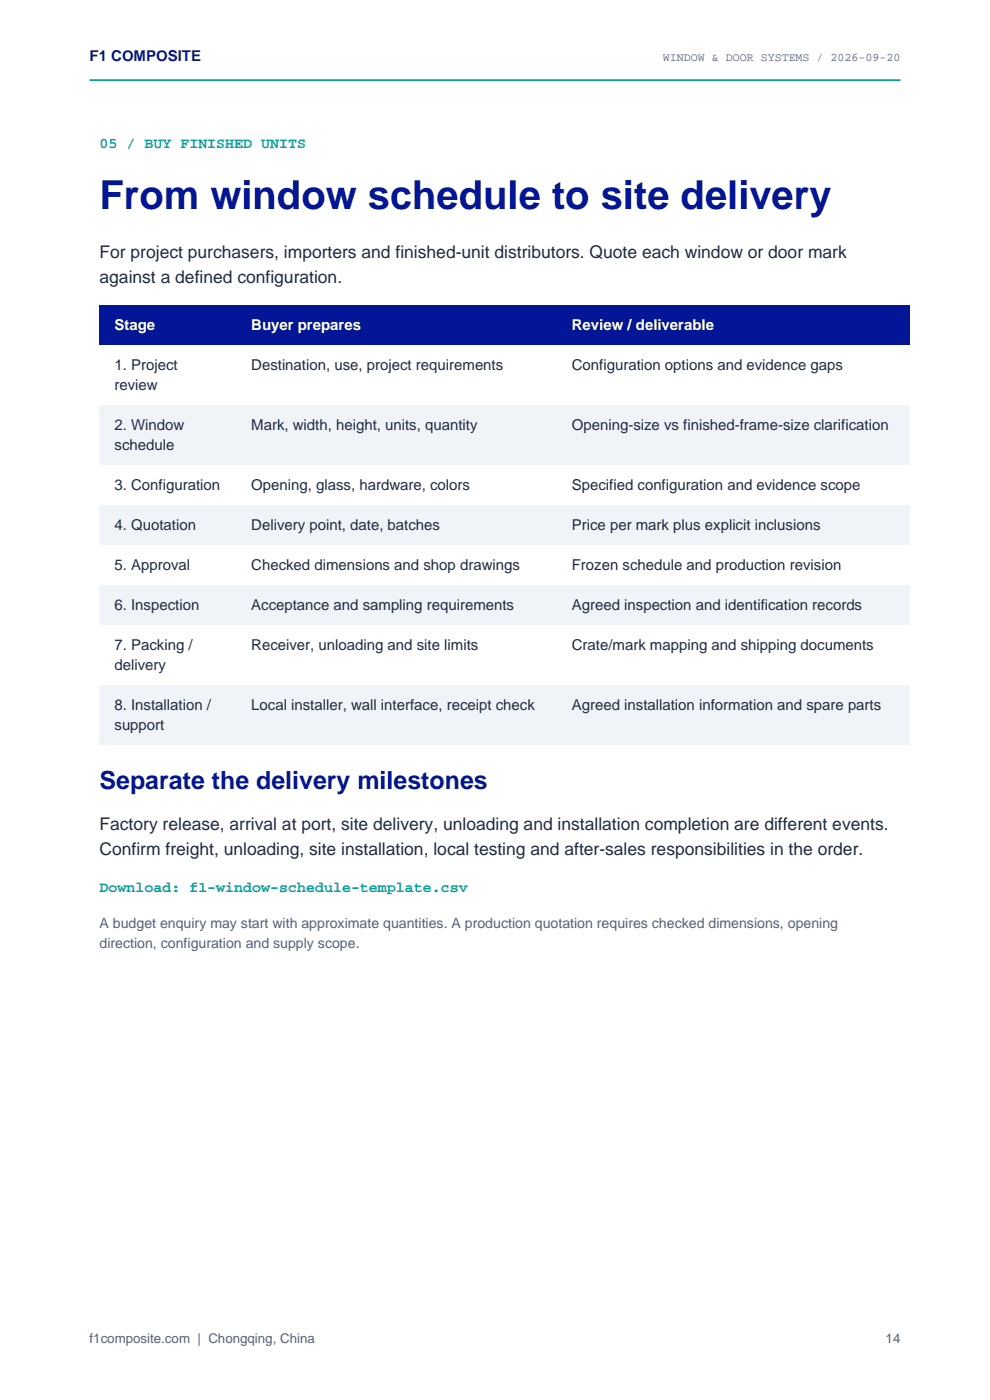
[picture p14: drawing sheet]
<svg xmlns="http://www.w3.org/2000/svg" width="210mm" height="297mm" viewBox="0 0 210 297" stroke-linecap="round" stroke-linejoin="round" font-family="sans-serif">
<defs><g id="words">
<text font-size="8.5" fill="#031697" x="21.1" y="44.3">From window schedule to site delivery</text>
<text font-size="5.3" fill="#031697" x="21.1" y="167.5">Separate the delivery milestones</text>
<g font-size="3.7" fill="#202b40">
<text x="21.1" y="54.8">For project purchasers, importers and finished-unit distributors. Quote each window or door mark</text>
<text x="21.1" y="60">against a defined configuration.</text>
<text x="21.1" y="176.1">Factory release, arrival at port, site delivery, unloading and installation completion are different events.</text>
<text x="21.1" y="181.4">Confirm freight, unloading, site installation, local testing and after-sales responsibilities in the order.</text>
</g>
<text font-size="3.2" fill="#031697" x="19" y="13">F1 COMPOSITE</text>
<g font-size="3.2" fill="#00a199">
<text x="21.1" y="31.3">05 / BUY FINISHED UNITS</text>
<text x="21.1" y="189.3">Download: f1-window-schedule-template.csv</text>
</g>
<g font-size="3.2" fill="#fff">
<text x="24.3" y="70.1">Stage</text>
<text x="53.3" y="70.1">Buyer prepares</text>
<text x="121.3" y="70.1">Review / deliverable</text>
</g>
<g font-size="3.2" fill="#202b40">
<text x="24.3" y="78.6">1. Project</text>
<text x="24.3" y="82.8">review</text>
<text x="53.3" y="78.6">Destination, use, project requirements</text>
<text x="121.3" y="78.6">Configuration options and evidence gaps</text>
<text x="24.3" y="91.3">2. Window</text>
<text x="24.3" y="95.5">schedule</text>
<text x="53.3" y="91.3">Mark, width, height, units, quantity</text>
<text x="121.3" y="91.3">Opening-size vs finished-frame-size clarification</text>
<text x="24.3" y="104">3. Configuration</text>
<text x="53.3" y="104">Opening, glass, hardware, colors</text>
<text x="121.3" y="104">Specified configuration and evidence scope</text>
<text x="24.3" y="112.4">4. Quotation</text>
<text x="53.3" y="112.4">Delivery point, date, batches</text>
<text x="121.3" y="112.4">Price per mark plus explicit inclusions</text>
<text x="24.3" y="120.9">5. Approval</text>
<text x="53.3" y="120.9">Checked dimensions and shop drawings</text>
<text x="121.3" y="120.9">Frozen schedule and production revision</text>
<text x="24.3" y="129.4">6. Inspection</text>
<text x="53.3" y="129.4">Acceptance and sampling requirements</text>
<text x="121.3" y="129.4">Agreed inspection and identification records</text>
<text x="24.3" y="137.8">7. Packing /</text>
<text x="53.3" y="137.8">Receiver, unloading and site limits</text>
<text x="121.3" y="137.8">Crate/mark mapping and shipping documents</text>
<text x="24.3" y="142.1">delivery</text>
<text x="24.3" y="150.5">8. Installation /</text>
<text x="24.3" y="154.8">support</text>
<text x="53.3" y="150.5">Local installer, wall interface, receipt check</text>
<text x="121.3" y="150.5">Agreed installation information and spare parts</text>
</g>
<g font-size="3" fill="#536078">
<text x="21.1" y="196.9">A budget enquiry may start with approximate quantities. A production quotation requires checked dimensions, opening</text>
<text x="21.1" y="201.2">direction, configuration and supply scope.</text>
</g>
<g font-size="2.8" fill="#536078">
<text x="19" y="285">f1composite.com | Chongqing, China</text>
<text x="187.9" y="285">14</text>
</g>
<text font-size="2.5" fill="#536078" x="140.6" y="13">WINDOW &amp; DOOR SYSTEMS / 2026-09-20</text>
</g></defs>
<path d="M19 17h172" fill="none" stroke="#00a199" stroke-width=".35"/>
<path d="M21.1 64.8h172v8.5h-172z" fill-rule="evenodd" fill="#031697"/>
<path d="M21.1 73.3h172v12.7h-172z" fill-rule="evenodd" fill="#fff"/>
<path d="M21.1 86h172v12.7h-172z" fill-rule="evenodd" fill="#f0f4f8"/>
<path d="M21.1 98.7h172v8.4h-172z" fill-rule="evenodd" fill="#fff"/>
<path d="M21.1 107.1h172v8.5h-172z" fill-rule="evenodd" fill="#f0f4f8"/>
<path d="M21.1 115.6h172v8.5h-172z" fill-rule="evenodd" fill="#fff"/>
<path d="M21.1 124.1h172v8.4h-172z" fill-rule="evenodd" fill="#f0f4f8"/>
<path d="M21.1 132.5h172v12.7h-172z" fill-rule="evenodd" fill="#fff"/>
<path d="M21.1 145.2h172v12.7h-172z" fill-rule="evenodd" fill="#f0f4f8"/>
<use href="#words"/>
</svg>
